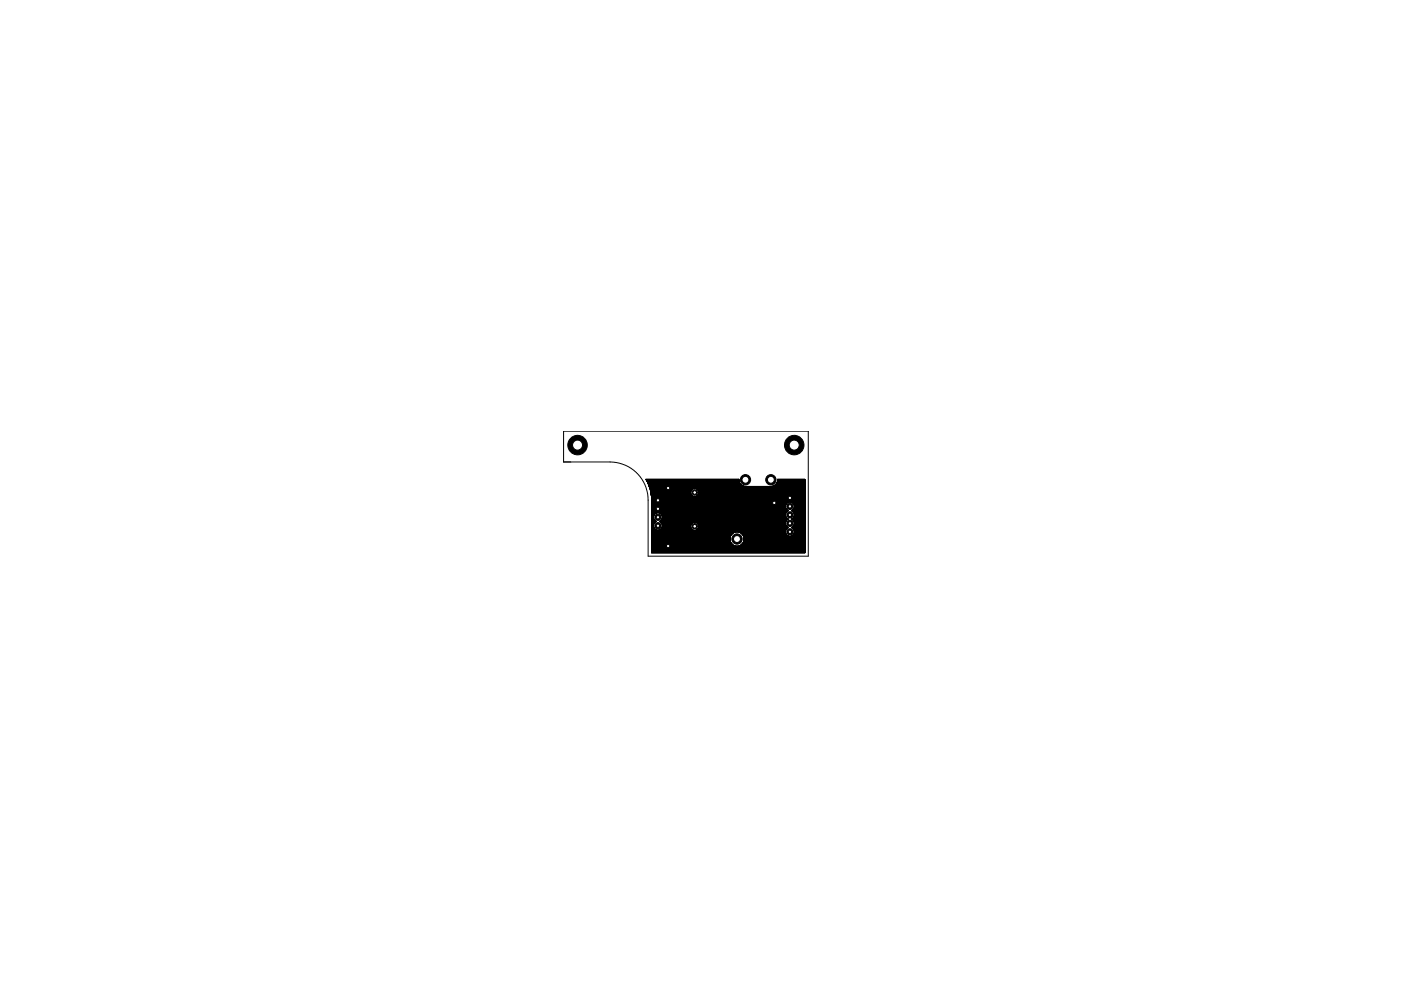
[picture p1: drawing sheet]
<svg xmlns="http://www.w3.org/2000/svg" width="420mm" height="297mm" viewBox="0 0 420 297" stroke-linecap="round" stroke-linejoin="round" font-family="sans-serif">
<g fill="none" stroke="#000" stroke-width=".3">
<path d="M193.7 143.7h27.9M193.8 143.8h27.8M193.9 143.9h27.7M193.9 144l27.7 .1M194 144.1h27.6M194 144.1l27.6 .1M194 144.2l27.6 .1M194.1 144.3h27.5M194.1 144.4h27.6M194.2 144.4l27.5 .1M194.2 144.5l27.5 .1M194.2 144.6l27.6 .1"/>
<path d="M194.3 144.6l.7 2.1M194.3 144.7h27.5M194.3 144.8h27.5M194.3 144.8l27.6 .1M194.4 144.9h27.5M194.4 145h27.6M194.4 145.1h27.7M194.4 145.1l27.7 .1M194.5 145.2h27.7M194.5 145.3h27.8l.2 .2M194.5 145.4h27.9M194.5 145.4l28 .1"/>
<path d="M194.6 145.5l28 .1M194.6 145.6h28.1M194.6 145.6l28.4 .1M194.7 145.7l28.7 .1M194.7 145.8h46.7M194.7 145.9h46.7M194.8 145.9h46.6M194.8 146h46.6M194.8 146.1h46.6M194.8 146.2h46.6M194.9 146.2h46.5M194.9 146.3h46.5"/>
<path d="M194.9 146.4h46.5M195 146.6h12.6M195 146.7l.4 2.1M195 146.7h12.5M195.1 147.1h12.1M195.1 147.3h12M195.1 147.4h12M195.2 147.5h11.9M195.2 147.4h11.9M195.2 147.7h11.9M195.2 147.6h11.9M195.2 147.9l12 .1"/>
<path d="M195.2 147.8h11.9M195.2 148l12 .1M195.2 148h12M195.3 148.1l11.9 .1M195.3 148.3h12M195.3 148.2h12M195.3 148.4h12.1M195.3 148.5h12.2M195.3 148.4l12.2 .1M195.3 148.6h12.3M195.4 148.7l12.5 .1M195.4 148.7h12.3"/>
<path d="M195.4 158.9h40.2M195.4 148.8h46M195.4 159.4h40.1M195.4 159.3h40.1M195.4 159.2h40.1M195.4 158.8l1.6 .1M195.4 158.8h1.4M195.4 158.7h1.2M195.4 158.6l1.1 .1M195.4 158.5l1 .1M195.4 158.5h1M195.4 158.4l.9 .1"/>
<path d="M195.4 158.3l.8 .1M195.4 158.2l.8 .1M195.4 158.2h.7M195.4 158.1h.7M195.4 158l.7 .1M195.4 157.9l.6 .1M195.4 157.9h.6M195.4 157.8h.6M195.4 157.7h.6M195.4 157.6h.6M195.4 157.5h.6M195.4 157.4h.6"/>
<path d="M195.4 156.2l1.4 .1M195.4 156.1l1.2 .1M195.4 156.1h1.1M195.4 156h1M195.4 155.9l1 .1M195.4 155.9h.9M195.4 155.8h.8M195.4 155.7h.8M195.4 155.6l.7 .1M195.4 155.6h.7M195.4 155.5h.7M195.4 155.4h.6"/>
<path d="M195.4 155.3l.6 .1M195.4 155.2h.6M195.4 155.1h.6M195.4 155h.6M195.4 154.9h.6M195.4 154.8h.6M195.4 153l41 .1M195.4 152.9l40.8 .1M195.4 152.8l40.7 .1M195.4 152.8h40.6M195.4 152.7l40.5 .1M195.4 152.6l40.5 .1"/>
<path d="M195.4 152.5l40.4 .1M195.4 152.5h40.3M195.4 152.4h40.3M195.4 152.3l40.3 .1M195.4 152.3h40.2M195.4 152.2h40.2M195.4 152.1h40.2M195.4 152h40.1M195.4 151.9h40.1M195.4 151.8h40.1M195.4 151.7h40.1M195.4 151.6h40.1"/>
<path d="M195.4 150.4h46M195.4 150.3h46M195.4 150.2h46M195.4 150.1h46M195.4 150h46M195.4 149.9h46M195.4 149.8h46M195.4 149.7h46M195.4 149.6h46M195.4 149.5h46M195.4 149.4h46M195.4 149.3h46"/>
<path d="M195.4 149.2h46M195.4 149.1h46M195.4 149h46M195.4 148.9h46M196 154.8v.5M196 157.3v.5M196 155.3l.2 .5M196 157.8l.2 .5M196 157.3h-.6M196 154.7h-.6M196 157.2h-.6M196 154.6l-.6 .1"/>
<path d="M196 157.1l-.6 .1M196 154.6h-.6M196.1 157l-.7 .1M196.1 154.5l-.7 .1M196.1 157h-.7M196.1 154.4l-.7 .1M196.1 156.9h-.7M196.1 154.3l-.7 .1M196.2 154.3l-.2 .5M196.2 155.8l.4 .4M196.2 156.8l-.2 .5M196.2 158.3l.8 .6"/>
<path d="M196.2 156.8h-.8M196.2 154.3h-.8M196.2 156.7l-.8 .1M196.2 154.2h-.8M196.3 156.7h-.9M196.3 154.1l-.9 .1M196.4 156.6l-1 .1M196.4 154.1h-1M196.4 156.5l-1 .1M196.5 154h-1.1M196.5 156.4l-1.1 .1M196.5 153.9h-1.1"/>
<path d="M196.6 156.2l.2 .1M196.7 156.4h-1.3M196.7 153.8l-1.3 .1M196.8 156.3l-.6 .5M196.8 156.3l-1.4 .1M196.9 153.8h-1.5M197 153.7l-.8 .6M197.6 153.7l.5 .2M197.6 158.9h10.3M197.7 153.8h38M197.8 156.3l.3 .1M197.8 156.3h37.9"/>
<path d="M197.8 158.8h9.9M197.9 153.8h37.7M198 156.4h37.6M198 158.7h9.6M198.1 153.9l.4 .4M198.1 156.4l.4 .4M198.1 156.4h37.5M198.1 153.9h37.5M198.1 158.7h9.4M198.1 154h37.5M198.2 156.5h37.4M198.2 158.6h9.3"/>
<path d="M198.2 156.6h9.8M198.2 154.1h37.3M198.3 158.5h9.1M198.3 154.1h37.2M198.3 156.7h9.5M198.3 158.5h9M198.4 156.7h9.2M198.4 154.2h37.1M198.4 158.4h8.9M198.4 154.3h37.1M198.5 154.3l.1 .5M198.5 156.8l.1 .5"/>
<path d="M198.5 158.3h8.7M198.5 156.9h9M198.5 154.3h37M198.5 158.2h8.7M198.5 154.4h37M198.5 158.1l8.7 .1M198.5 155.6h37.9M198.5 157h8.8M198.5 154.5h37M198.6 158.1h8.5M198.6 155.5h37.7M198.6 158h8.5"/>
<path d="M198.6 155.4h37.5M198.6 154.6h37M198.6 157.2h8.6M198.6 154.6l37 .1M198.6 157.9h8.5M198.6 155.3l37.5 .1M198.6 155.3l-.1 .5-.7 .5M198.6 154.8v.5M198.6 157.3v.5M198.6 157.8l-.1 .5-.9 .6M198.6 157.8h8.5M198.6 157.7h8.5"/>
<path d="M198.6 157.6h8.5M198.6 157.5h8.5M198.6 155.2l37.4 .1M198.6 155.2h37.3M198.6 155.1l37.2 .1M198.6 155h37.1M198.6 154.9l37.1 .1M198.6 154.9h37.1M198.6 154.8h37M198.6 154.7l37 .1M207.1 157.5v.5M207.1 158l.2 .5"/>
<path d="M207.1 147.8l.2 .5M207.2 157.4h-8.6M207.2 147.2l-12.1 .1M207.2 147.2h-12.1M207.2 157.3h-8.6M207.3 147h-12.2M207.3 157.1h-8.7M207.3 157.1l-.2 .4M207.3 146.9l-.2 .9M207.3 158.5l.3 .3M207.3 148.3l.8 .5M207.3 146.9h-12.2"/>
<path d="M207.4 146.9h-12.3M207.4 157h-8.9M207.5 146.8h-12.5M207.5 156.8h-9M207.6 158.8l.5 .2M207.6 146.6l-.3 .3M207.7 146.6h-12.7M207.9 146.5h-13M208.1 156.5l-.8 .6M208.1 146.4l-.5 .2M208.6 146.4l.4 .2 .6 .8M208.6 156.5l.4 .2 .6 .8"/>
<path d="M208.7 156.6h26.8M208.7 148.8h32.7M208.8 146.5h32.6M208.9 156.7h26.6M208.9 148.7h32.5M209 146.6h32.4M209 158.8l-.4 .2M209 156.7h26.5M209.1 148.6h32.3M209.1 146.6h32.3M209.1 156.8h26.4M209.1 148.5h32.3"/>
<path d="M209.1 146.7h32.3M209.2 156.9h26.3M209.2 148.5h32.2M209.2 146.8h32.2M209.3 157h26.2M209.3 148.4h32.1M209.3 146.9h32.1M209.4 148.3h32M209.4 146.9h32M209.4 158.5l-.4 .3M209.4 157.1l26.2 .1M209.4 148.2h32"/>
<path d="M209.4 147h32M209.4 147.1h32M209.4 157.2h26.2M209.4 148.1h32M209.5 157.3h26.1M209.5 148.1h31.9M209.5 147.2h31.9M209.5 157.4h26.1M209.5 148h31.9M209.5 158.1h26.8M209.5 157.4l26.2 .1M209.5 147.9h31.9"/>
<path d="M209.5 147.3h31.9M209.5 158h26.7M209.5 157.5h26.2M209.6 147.4v.4M209.6 157.5v.5M209.6 158l-.2 .5M209.6 147.8l-.2 .5-.8 .5M209.6 157.9h26.5M209.6 157.8h26.4M209.6 157.7l26.3 .1M209.6 157.6l26.2 .1M209.6 157.6h26.2"/>
<path d="M209.6 147.7h31.8M209.6 147.6h31.8M209.6 147.5h31.8M209.6 147.4h31.8M219.6 160h-24.2M219.7 159.9l-24.3 .1M219.8 159.8l-24.4 .1M219.8 159.8l-.6 .6M219.9 159.7l-24.5 .1M220.1 159.7h-24.7M220.2 159.6h-24.8M220.4 159.5l-25 .1"/>
<path d="M220.6 159.4l-.8 .4M221.5 159.4l.7 .4M221.6 144.3v-.6h-27.9l.6 .9M221.6 144.3h.1M221.6 144.3l.1 .1M221.6 159.5h13.9M221.7 144.4v.1M221.7 144.5v.1M221.7 144.6l.1 .2M221.8 159.6h13.7M221.9 144.8v.1M221.9 144.9l.1 .2"/>
<path d="M222 159.7h13.6M222.1 145.1l.1 .1M222.2 145.2v.1M222.2 159.7l13.4 .1M222.2 159.8l.6 .6M222.3 159.8l13.3 .1M222.4 159.9l13.3 .1M222.5 160h13.2M222.5 145.5h.1M222.5 145.5l.3 .1M222.8 145.6v.1M222.8 145.7l.3 .1"/>
<path d="M223.1 145.8h.1M223.4 145.8h.1M223.6 145.8h.1M223.7 145.8h.1M231.1 145.8h.2M231.4 145.8h.1M231.7 145.7v.1M231.9 145.7h9.5M231.9 145.7l-.1 .1M232.1 145.6h9.3M232.2 145.6l-.3 .1M232.2 145.6h9.2"/>
<path d="M232.3 145.5l-.1 .1M232.3 145.5h9.1M232.5 145.4h8.9M232.6 145.3h8.8M232.6 145.3l-.3 .2M232.6 145.3h.1M232.6 145.2h8.8M232.7 145.2l-.1 .1M232.7 145.2h8.7M232.8 145.1h8.6M232.8 145.1l-.1 .1M232.8 145.1h.1"/>
<path d="M232.8 145h8.6M232.9 144.9h8.5M232.9 144.9l-.1 .2M233 144.8l-.1 .1M233 144.8h.1M233 144.8h8.4M233 144.7h8.4M233 144.7v.1M233.1 144.5l-.1 .2M233.1 144.5h.1M233.1 144.5h8.3M233.2 144.4l-.1 .1"/>
<path d="M233.2 144.4h8.2M233.2 144.2v.2M233.2 144.3h8.2M233.2 144.2h8.2M233.2 144v.2M233.2 144.1h8.2M233.2 144h8.2M233.2 143.7h8.2v22h-46v-16.9M233.2 143.9h.1M233.2 143.9v.1M233.2 143.7l.1 .1M233.2 143.9h8.2"/>
<path d="M233.2 143.8h8.2M233.2 143.7h8.2M235.5 151.5v.6M235.5 154.1v.5M235.5 156.6v.5M235.5 159.1v.6M235.5 152.1l.6 .8M235.5 154.6l.3 .5 .6 .5M235.5 157.1l.3 .5M235.5 159.7l.3 .5M235.5 159.4l-40.1 .1M235.6 159.1h-40.2"/>
<path d="M235.6 151.5h-40.2M235.6 151.4l-40.2 .1M235.6 159h-40.2M235.6 151.3l-40.2 .1M235.6 151.3h-40.2M235.7 158.8l-26.9 .1M235.7 158.8h-26.7M235.7 151.2h-40.3M235.7 153.7h-40.3M235.7 156.2l-37.9 .1M235.7 151.1l-40.3 .1M235.7 158.7h-26.6"/>
<path d="M235.7 156.1l-37.7 .1M235.7 153.6h-40.3M235.8 157.6l.3 .4M235.8 158.6l-.3 .5M235.8 158.6l-26.6 .1M235.8 151l-40.4 .1M235.8 156.1h-37.7M235.8 153.5l-40.4 .1M235.8 151h-40.4M235.8 158.5l-26.6 .1M235.8 156h-37.6M235.9 153.4l-40.5 .1"/>
<path d="M235.9 158.5h-26.6M235.9 150.9l-40.5 .1M235.9 155.9l-37.6 .1M235.9 153.4h-40.5M236 158.4l-26.6 .1M236 155.9h-37.6M236 150.8l-40.6 .1M236 153.3l-40.6 .1M236 150.7l-40.6 .1M236.1 158.3l-26.7 .1M236.1 155.8h-37.7M236.1 153.2l-40.7 .1"/>
<path d="M236.1 150.7h-40.7M236.1 152.9l.3 .2M236.1 155.7l-.6 .9M236.1 158l.3 .1M236.1 158.3l-.3 .3M236.2 158.2l-26.8 .1M236.2 155.7h-37.7M236.3 153.1l-40.9 .1M236.3 150.6h-40.9M236.3 158.2h-26.8M236.4 155.6l-37.9 .1M236.4 153.1l-.6 .5-.3 .5"/>
<path d="M236.4 155.6l-.3 .1M236.4 158.1l-.3 .2M236.4 158.1l-26.9 .1M236.4 153.1h-41M236.5 150.5l-41.1 .1M236.6 150.5l-.5 .1-.6 .9M237.2 150.5l.5 .1 .5 .9M237.3 150.5h4.1M237.3 158.1l.7 .5M237.3 155.6l.7 .5 .2 .5M237.3 153.1l.7 .5 .2 .5M237.4 158.1h4"/>
<path d="M237.4 155.6h4M237.4 153.1h4M237.5 158.2h3.9M237.5 158.1h3.9M237.5 155.5h3.9M237.5 153.1h3.9M237.5 150.6h3.9M237.6 153h3.8M237.6 158.2h3.8M237.6 155.7h3.8M237.6 158h3.8M237.7 158l-.4 .1"/>
<path d="M237.7 155.4h3.7M237.7 150.7h3.7M237.7 153.2h3.7M237.7 152.9h3.7M237.7 155.8h3.7M237.7 158.3h3.7M237.7 157.9h3.7M237.7 153.3h3.7M237.8 152.8h3.6M237.8 158.4h3.6M237.8 155.9h3.6M237.8 157.8h3.6"/>
<path d="M237.8 155.3h3.6M237.8 150.8h3.6M237.8 153.4h3.6M237.9 158.5h3.5M237.9 157.8h3.5M237.9 155.2h3.5M237.9 153.4h3.5M237.9 150.9h3.5M237.9 152.7h3.5M237.9 156h3.5M238 157.7h3.4M238 155.2h3.4"/>
<path d="M238 151h3.4M238 156.1h3.4M238 153.5h3.4M238 152.6h3.4M238 158.6h3.4M238 157.6h3.4M238 158.6l.2 .5M238 157.6l-.3 .4M238 155h3.4M238 152.5h3.4M238.1 158.7h3.3M238.1 157.5h3.3"/>
<path d="M238.1 156.1h3.3M238.1 155h3.3M238.1 153.6h3.3M238.1 151.1h3.3M238.1 153.7h3.3M238.1 158.8h3.3M238.1 156.2h3.3M238.1 152.4h3.3M238.1 156.3h3.3M238.1 154.9h3.3M238.1 153.8h3.3M238.1 151.2h3.3"/>
<path d="M238.1 159.9h3.3M238.1 157.4h3.3M238.1 154.8h3.3M238.1 151.3h3.3M238.1 158.9h3.3M238.1 157.3h3.3M238.1 156.4h3.3M238.1 152.3h3.3M238.2 159.8h3.2M238.2 156.4h3.2M238.2 154.7h3.2M238.2 153.9h3.2"/>
<path d="M238.2 152.2h3.2M238.2 159h3.2M238.2 157.2h3.2M238.2 151.4h3.2M238.2 156.5h3.2M238.2 159.7h3.2M238.2 159.1h3.2M238.2 154h3.2M238.2 152.1h3.2M238.2 151.5h3.2M238.2 151.5v.6M238.2 154.1v.5"/>
<path d="M238.2 156.6v.5M238.2 159.1v.6M238.2 159.7l-.2 .5M238.2 157.1l-.2 .5M238.2 154.6l-.2 .5-.7 .5M238.2 152.1l-.2 .4-.7 .6M238.2 159.4h3.2M238.2 159.6h3.2M238.2 159.5h3.2M238.2 159.3h3.2M238.2 159.2h3.2M238.2 157h3.2"/>
<path d="M238.2 156.9h3.2M238.2 156.8h3.2M238.2 156.7h3.2M238.2 156.6h3.2M238.2 154.6h3.2M238.2 154.5h3.2M238.2 154.4h3.2M238.2 154.3h3.2M238.2 154.2h3.2M238.2 154.1h3.2M238.2 152h3.2M238.2 151.9h3.2"/>
<path d="M238.2 151.8h3.2M238.2 151.7h3.2M238.2 151.6h3.2M241.4 145.8h-10M241.4 150.5h-46M195.4 163.6l46 .1M195.4 165.6h46M195.4 165.5h46M195.4 165.4h46M195.4 165.3h46M195.4 165.2h46M195.4 165.1h46"/>
<path d="M195.4 165h46M195.4 164.9h46M195.4 164.8h46M195.4 164.7h46M195.4 164.6h46M195.4 164.5h46M195.4 164.4h46M195.4 164.3h46M195.4 164.2h46M195.4 164.1h46M195.4 164h46M195.4 163.9h46"/>
<path d="M195.4 163.8h46M195.4 163.7h46M195.4 163.6h25M195.4 163.5l24.9 .1M195.4 163.4l24.6 .1M195.4 163.3l24.5 .1M195.4 163.3h24.4M195.4 163.2h24.3M195.4 163.1l24.2 .1M195.4 163l24.1 .1M195.4 163h24.1M195.4 162.9h24"/>
<path d="M195.4 162.8l23.9 .1M195.4 162.8h23.8M195.4 162.7h23.8M195.4 162.6h23.8M195.4 162.5l23.7 .1M195.4 162.4l23.7 .1M195.4 162.4h23.7M195.4 162.3h23.7M195.4 162.2h23.6M195.4 162.1l23.6 .1M195.4 162.1h23.5M195.4 162l23.5 .1"/>
<path d="M195.4 161.9h23.5M195.4 161.8h23.5M195.4 161.7h23.5M195.4 161.6h23.5M195.4 161.5h23.5M195.4 161.4h23.5M195.4 161.3h23.5M195.4 161.2h23.5M195.4 161h23.6M195.4 160.8h23.6M218.9 161.1v.9M218.9 162l.3 .8"/>
<path d="M218.9 161.1h-23.5M218.9 161l-23.5 .1M219 160.9h-23.6M219.1 160.7l-23.7 .1M219.1 160.6l-23.7 .1M219.1 160.6h-23.7M219.2 160.5h-23.8M219.2 160.4h-23.8M219.2 160.4l-.3 .7M219.2 162.8l.6 .6 .8 .3M219.2 160.3l-23.8 .1M219.3 160.3h-23.9"/>
<path d="M219.4 160.2l-24 .1M219.5 160.1l-24.1 .1M219.5 160l-24.1 .1M221.7 163.6h19.7M221.8 163.6h19.6M222 163.5h19.4M222.2 163.4h19.2M222.3 163.3h19.1M222.4 163.2h19M222.5 163.1h18.9M222.5 160l13.2 .1M222.6 163h18.8"/>
<path d="M222.6 160.1h13.2M222.7 162.9h18.7M222.7 160.2l13.1 .1M222.8 160.3h13.1M222.8 162.8h18.6M222.8 160.3l13.2 .1M222.8 160.4l.4 .7M222.8 162.8l-.6 .6-.7 .3M222.9 162.7h18.5M222.9 160.4l13.2 .1M222.9 162.6h18.5M222.9 160.5h13.3"/>
<path d="M222.9 160.6h13.4M222.9 162.5h18.5M222.9 160.6l13.6 .1M223 160.7l18.4 .1M223 162.4h18.4M223 162.3h18.4M223 160.8h18.4M223.1 162.2h18.3M223.1 160.9h18.3M223.1 161h18.3M223.1 162.1h18.3M223.1 162h18.3"/>
<path d="M223.1 161.1h18.3M223.2 161.1v.9M223.2 162l-.4 .8M223.2 161.9h18.2M223.2 161.8h18.2M223.2 161.7h18.2M223.2 161.6h18.2M223.2 161.5h18.2M223.2 161.4h18.2M223.2 161.3h18.2M223.2 161.2h18.2M235.8 160.2l.3 .3"/>
<path d="M236.1 160.5l.5 .2M237.3 160.7h4.1M237.5 160.6h3.9M237.6 160.5h3.8M237.7 160.5l-.5 .2M237.7 160.5h3.7M237.8 160.4h3.6M237.9 160.3h3.5M238 160.2h3.4M238 160.2l-.3 .3M238.1 160.1h3.3M238.1 160h3.3"/>
</g>
<circle cx="231.2" cy="143.8" r="1.55" fill="#000" stroke="#000" stroke-width=".3"/>
<circle cx="231.2" cy="143.8" r="1.04" fill="#fff" stroke="#000" stroke-width=".3"/>
<circle cx="223.6" cy="143.8" r="1.55" fill="#000" stroke="#000" stroke-width=".3"/>
<circle cx="223.6" cy="143.8" r="1.04" fill="#fff" stroke="#000" stroke-width=".3"/>
<circle cx="221" cy="161.6" r="1.55" fill="#000" stroke="#000" stroke-width=".3"/>
<circle cx="221" cy="161.6" r="1.04" fill="#fff" stroke="#000" stroke-width=".3"/>
<circle cx="208.3" cy="157.8" r=".83" fill="#000" stroke="#000" stroke-width=".3"/>
<circle cx="208.3" cy="157.8" r=".55" fill="#fff" stroke="#000" stroke-width=".3"/>
<circle cx="208.3" cy="147.6" r=".83" fill="#000" stroke="#000" stroke-width=".3"/>
<circle cx="208.3" cy="147.6" r=".55" fill="#fff" stroke="#000" stroke-width=".3"/>
<path d="M196.4 149h1.8v1.9h-1.8z" fill="#000" stroke="#000" stroke-width=".3"/>
<circle cx="197.3" cy="150" r=".51" fill="#fff" stroke="#000" stroke-width=".3"/>
<circle cx="197.3" cy="152.5" r=".93" fill="#000" stroke="#000" stroke-width=".3"/>
<circle cx="197.3" cy="152.5" r=".51" fill="#fff" stroke="#000" stroke-width=".3"/>
<circle cx="197.3" cy="155" r=".93" fill="#000" stroke="#000" stroke-width=".3"/>
<circle cx="197.3" cy="155" r=".51" fill="#fff" stroke="#000" stroke-width=".3"/>
<circle cx="197.3" cy="157.6" r=".93" fill="#000" stroke="#000" stroke-width=".3"/>
<circle cx="197.3" cy="157.6" r=".51" fill="#fff" stroke="#000" stroke-width=".3"/>
<circle cx="236.9" cy="149.2" r=".93" fill="#000" stroke="#000" stroke-width=".3"/>
<circle cx="236.9" cy="149.2" r=".51" fill="#fff" stroke="#000" stroke-width=".3"/>
<circle cx="236.9" cy="151.8" r=".93" fill="#000" stroke="#000" stroke-width=".3"/>
<circle cx="236.9" cy="151.8" r=".51" fill="#fff" stroke="#000" stroke-width=".3"/>
<circle cx="236.9" cy="154.3" r=".93" fill="#000" stroke="#000" stroke-width=".3"/>
<circle cx="236.9" cy="154.3" r=".51" fill="#fff" stroke="#000" stroke-width=".3"/>
<circle cx="236.9" cy="156.9" r=".93" fill="#000" stroke="#000" stroke-width=".3"/>
<circle cx="236.9" cy="156.9" r=".51" fill="#fff" stroke="#000" stroke-width=".3"/>
<circle cx="236.9" cy="159.4" r=".93" fill="#000" stroke="#000" stroke-width=".3"/>
<circle cx="236.9" cy="159.4" r=".51" fill="#fff" stroke="#000" stroke-width=".3"/>
<circle cx="173.2" cy="133.4" r="2.92" fill="#000" stroke="#000" stroke-width=".3"/>
<circle cx="173.2" cy="133.4" r="1.5" fill="#fff" stroke="#000" stroke-width=".3"/>
<circle cx="238.2" cy="133.4" r="2.92" fill="#000" stroke="#000" stroke-width=".3"/>
<circle cx="238.2" cy="133.4" r="1.5" fill="#fff" stroke="#000" stroke-width=".3"/>
<path d="M199.6 145.5h1.5v1.5h-1.5z" fill="#000" stroke="#000" stroke-width=".3"/>
<circle cx="200.4" cy="146.3" r=".51" fill="#fff" stroke="#000" stroke-width=".3"/>
<path d="M199.6 162.9h1.5v1.5h-1.5z" fill="#000" stroke="#000" stroke-width=".3"/>
<circle cx="200.4" cy="163.7" r=".51" fill="#fff" stroke="#000" stroke-width=".3"/>
<path d="M231.5 150h1.4v1.5h-1.4z" fill="#000" stroke="#000" stroke-width=".3"/>
<circle cx="232.2" cy="150.7" r=".51" fill="#fff" stroke="#000" stroke-width=".3"/>
<path d="M169 129.2h73.4v37.5h-48v-16.8a11.4 11.4 0 0 0-11.5-11.4h-13.9z" fill="none" stroke="#000" stroke-width=".3"/>
</svg>
